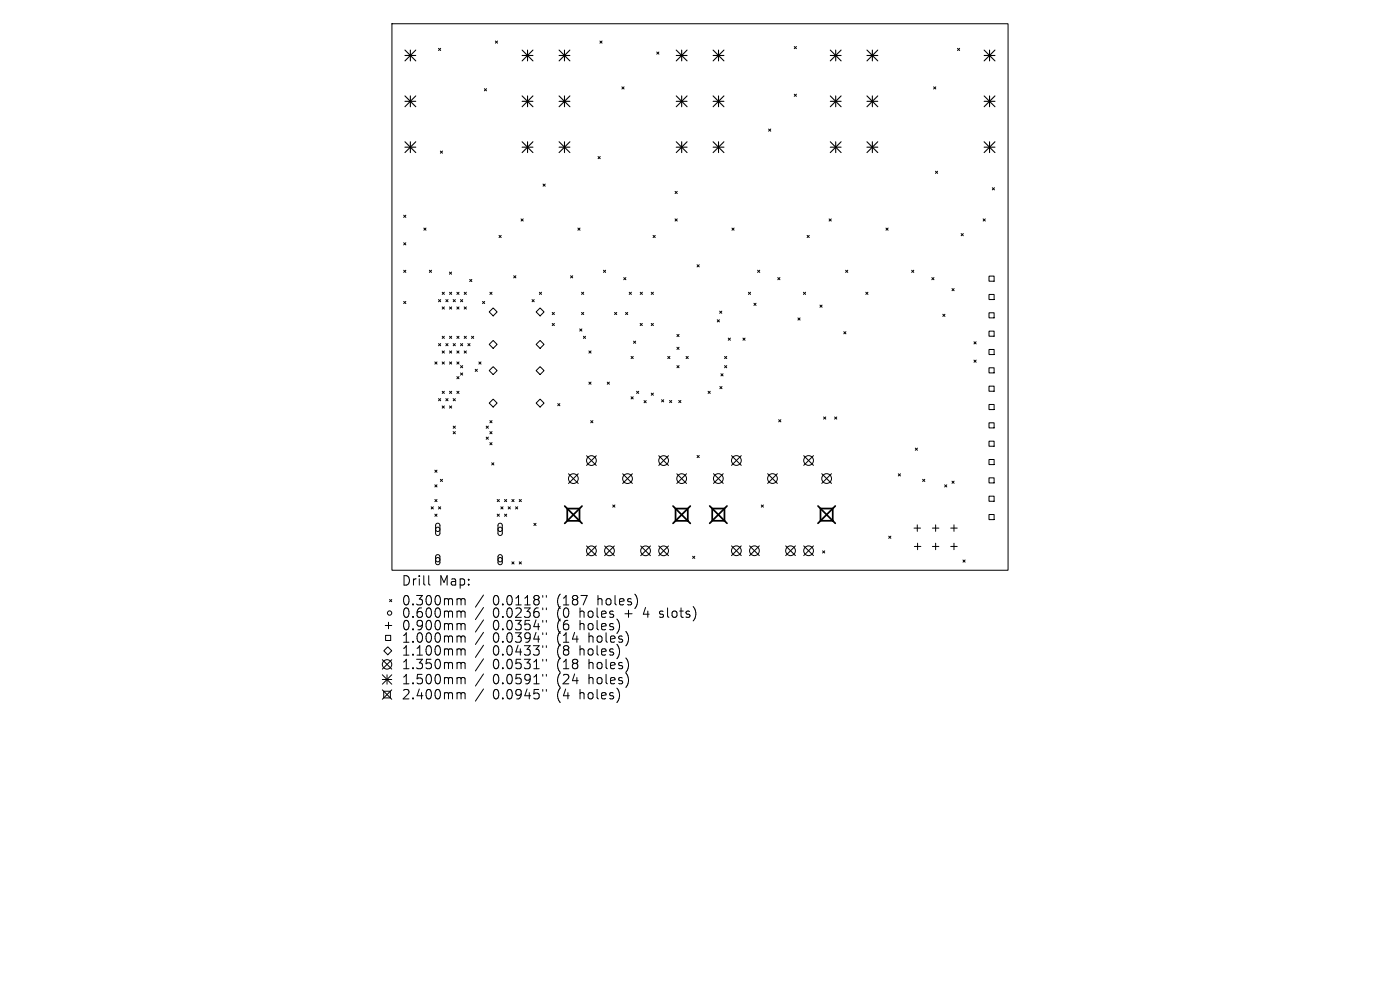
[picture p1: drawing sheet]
<svg xmlns="http://www.w3.org/2000/svg" width="297mm" height="210mm" viewBox="0 0 297 210" stroke-linecap="round" stroke-linejoin="round" font-family="sans-serif">
<defs><g id="words">
<g font-size="2.8">
<text x="85.1" y="124.5">Drill</text>
<text x="93.1" y="124.5">Map:</text>
<text x="85.1" y="128.7">0.300mm</text>
<text x="85.1" y="131.3">0.600mm</text>
<text x="104.6" y="128.7">0.0118&quot;</text>
<text x="104.6" y="131.3">0.0236&quot;</text>
<text x="118.3" y="128.7">(187</text>
<text x="118.3" y="131.3">(0</text>
<text x="123.2" y="131.3">holes</text>
<text x="127.1" y="128.7">holes)</text>
<text x="133" y="131.3">+</text>
<text x="137.2" y="131.3">4</text>
<text x="140.8" y="131.3">slots)</text>
<text x="85.1" y="134">0.900mm</text>
<text x="85.1" y="136.6">1.000mm</text>
<text x="104.6" y="134">0.0354&quot;</text>
<text x="104.6" y="136.6">0.0394&quot;</text>
<text x="118.3" y="134">(6</text>
<text x="118.3" y="136.6">(14</text>
<text x="123.2" y="134">holes)</text>
<text x="125.1" y="136.6">holes)</text>
<text x="85.1" y="139.4">1.100mm</text>
<text x="85.1" y="142.2">1.350mm</text>
<text x="104.6" y="139.4">0.0433&quot;</text>
<text x="104.6" y="142.2">0.0531&quot;</text>
<text x="118.3" y="139.4">(8</text>
<text x="118.3" y="142.2">(18</text>
<text x="123.2" y="139.4">holes)</text>
<text x="125.1" y="142.2">holes)</text>
<text x="85.1" y="145.4">1.500mm</text>
<text x="85.1" y="148.6">2.400mm</text>
<text x="104.6" y="145.4">0.0591&quot;</text>
<text x="104.6" y="148.6">0.0945&quot;</text>
<text x="118.3" y="145.4">(24</text>
<text x="118.3" y="148.6">(4</text>
<text x="123.2" y="148.6">holes)</text>
<text x="125.1" y="145.4">holes)</text>
</g>
</g></defs>
<g fill="none" stroke="#000" stroke-width=".21">
<path d="M83.1 5h130.8v116h-130.8zM93 10.3l.5 .4M93.5 10.3l-.5 .4M102.8 18.8l.4 .5M103.2 18.8l-.4 .5M105.1 8.7l.4 .5M105.5 8.7l-.4 .5M127.3 8.7l.4 .5M127.7 8.7l-.4 .5M131.9 18.4l.5 .5M132.4 18.4l-.5 .5M139.3 11l.5 .5"/>
<path d="M139.8 11l-.5 .5M168.5 9.9l.5 .4M168.5 20l.5 .4M169 20l-.5 .4M169 9.9l-.5 .4M198.1 18.4l.4 .5M198.5 18.4l-.4 .5M203.1 10.3l.5 .4M203.6 10.3l-.5 .4M93.4 32l.5 .5M93.9 32l-.5 .5M115.2 39l.5 .5"/>
<path d="M115.7 39l-.5 .5M126.9 33.2l.4 .5M127.3 33.2l-.4 .5M163.1 27.4l.4 .4M163.5 27.4l-.4 .4M198.5 36.3l.4 .5M198.9 36.3l-.4 .5M210.5 39.8l.5 .5M211 39.8l-.5 .5M85.6 45.7l.5 .4M85.6 51.5l.5 .5M85.6 57.3l.5 .5"/>
<path d="M86.1 45.7l-.5 .4M86.1 51.5l-.5 .5M86.1 57.3l-.5 .5M89.9 48.4l.5 .4M90.4 48.4l-.5 .4M91.1 57.3l.4 .5M91.5 57.3l-.4 .5M95.3 57.7l.5 .5M95.8 57.7l-.5 .5M99.6 59.3l.5 .4M100.1 59.3l-.5 .4M105.9 49.9l.4 .5"/>
<path d="M106.3 49.9l-.4 .5M109 58.5l.4 .5M109.4 58.5l-.4 .5M110.5 46.4l.5 .5M111 46.4l-.5 .5M121 58.5l.5 .5M121.5 58.5l-.5 .5M122.6 48.4l.5 .4M123.1 48.4l-.5 .4M128 57.3l.5 .5M128.5 57.3l-.5 .5M132.3 58.9l.5 .4"/>
<path d="M132.8 58.9l-.5 .4M138.5 49.9l.5 .5M139 49.9l-.5 .5M143.2 40.6l.5 .5M143.2 46.4l.5 .5M143.7 46.4l-.5 .5M143.7 40.6l-.5 .5M147.9 56.2l.4 .4M148.3 56.2l-.4 .4M155.3 48.4l.4 .4M155.7 48.4l-.4 .4M160.7 57.3l.5 .5"/>
<path d="M161.2 57.3l-.5 .5M165 58.9l.5 .4M165.5 58.9l-.5 .4M171.2 49.9l.5 .5M171.7 49.9l-.5 .5M175.9 46.4l.5 .5M176.4 46.4l-.5 .5M179.4 57.3l.5 .5M179.9 57.3l-.5 .5M188 48.4l.4 .4M188.4 48.4l-.4 .4M193.4 57.3l.5 .5"/>
<path d="M193.9 57.3l-.5 .5M197.7 58.9l.4 .4M198.1 58.9l-.4 .4M203.9 49.5l.5 .5M204.4 49.5l-.5 .5M208.6 46.4l.4 .5M209 46.4l-.4 .5M209.8 58.6h1.1v1.1h-1.1zM85.6 63.9l.5 .5M86.1 63.9l-.5 .5M92.3 76.8l.4 .4M92.7 76.8l-.4 .4"/>
<path d="M93 63.6l.5 .4M93 72.9l.5 .4M93.5 63.6l-.5 .4M93.5 72.9l-.5 .4M93.8 62l.5 .5M93.8 65.1l.5 .5M93.8 71.3l.5 .5M93.8 74.4l.5 .5M93.8 76.8l.5 .4M94.3 62l-.5 .5M94.3 65.1l-.5 .5M94.3 71.3l-.5 .5"/>
<path d="M94.3 74.4l-.5 .5M94.3 76.8l-.5 .4M94.6 63.6l.4 .4M94.6 72.9l.4 .4M95 63.6l-.4 .4M95 72.9l-.4 .4M95.4 62l.4 .5M95.4 65.1l.4 .5M95.4 71.3l.4 .5M95.4 74.4l.4 .5M95.4 76.8l.4 .4M95.8 62l-.4 .5"/>
<path d="M95.8 65.1l-.4 .5M95.8 71.3l-.4 .5M95.8 74.4l-.4 .5M95.8 76.8l-.4 .4M96.1 63.6l.5 .4M96.1 72.9l.5 .4M96.6 72.9l-.5 .4M96.6 63.6l-.5 .4M96.9 76.8l.5 .4M96.9 65.1l.5 .5M96.9 79.9l.5 .4M96.9 62l.5 .5"/>
<path d="M96.9 71.3l.5 .5M96.9 74.4l.5 .5M97.4 62l-.5 .5M97.4 71.3l-.5 .5M97.4 65.1l-.5 .5M97.4 74.4l-.5 .5M97.4 76.8l-.5 .4M97.4 79.9l-.5 .4M97.7 77.6l.5 .4M97.7 79.1l.5 .5M97.7 63.6l.5 .4M97.7 72.9l.5 .4"/>
<path d="M98.2 72.9l-.5 .4M98.2 79.1l-.5 .5M98.2 63.6l-.5 .4M98.2 77.6l-.5 .4M98.5 65.1l.4 .5M98.5 74.4l.4 .5M98.5 62l.4 .5M98.5 71.3l.4 .5M98.9 62l-.4 .5M98.9 71.3l-.4 .5M98.9 65.1l-.4 .5M98.9 74.4l-.4 .5"/>
<path d="M99.3 72.9l.4 .4M99.7 72.9l-.4 .4M100 71.3l.5 .5M100.5 71.3l-.5 .5M100.8 78.3l.5 .5M101.3 78.3l-.5 .5M101.6 76.8l.4 .4M102 76.8l-.4 .4M102.4 63.9l.4 .5M102.8 63.9l-.4 .5M103.8 66.2l.8-.9 .9 .9-.9 .8zM103.8 73.1l.8-.9 .9 .9-.9 .8z"/>
<path d="M103.8 78.6l.8-.8 .9 .8-.9 .9zM103.9 62l.5 .5M104.4 62l-.5 .5M112.9 63.6l.4 .4M113.3 63.6l-.4 .4M113.7 66.2l.9-.9 .8 .9-.8 .8zM113.7 73.1l.9-.9 .8 .9-.8 .8zM114.4 62l.5 .5M114.6 77.8l.8 .8-.8 .9-.9-.9zM114.9 62l-.5 .5M117.1 66.3l.5 .4M117.1 68.6l.5 .5"/>
<path d="M117.6 66.3l-.5 .4M117.6 68.6l-.5 .5M123 69.8l.4 .4M123.4 62l.4 .5M123.4 66.3l.4 .4M123.4 69.8l-.4 .4M123.8 71.3l.4 .5M123.8 62l-.4 .5M123.8 66.3l-.4 .4M124.2 71.3l-.4 .5M124.9 74.4l.5 .5M125.4 74.4l-.5 .5"/>
<path d="M130.4 66.3l.4 .4M130.8 66.3l-.4 .4M132.7 66.3l.5 .4M133.2 66.3l-.5 .4M133.5 62l.4 .5M133.9 75.6l.4 .5M133.9 62l-.4 .5M134.3 75.6l-.4 .5M134.4 72.4l.5 .4M134.9 72.4l-.5 .4M135.8 68.6l.5 .5M135.8 62l.5 .5"/>
<path d="M136.3 68.6l-.5 .5M136.3 62l-.5 .5M138.2 62l.4 .5M138.2 68.6l.4 .5M138.6 68.6l-.4 .5M138.6 62l-.4 .5M141.7 75.6l.4 .5M142.1 75.6l-.4 .5M143.6 70.9l.5 .5M143.6 73.7l.5 .4M143.6 77.6l.5 .4M144.1 70.9l-.5 .5"/>
<path d="M144.1 73.7l-.5 .4M144.1 77.6l-.5 .4M145.5 75.6l.5 .5M146 75.6l-.5 .5M152.2 67.8l.4 .5M152.6 67.8l-.4 .5M152.7 66l.4 .5M152.9 79.3l.5 .4M153.1 66l-.4 .5M153.4 79.3l-.5 .4M153.7 75.6l.5 .5M153.7 77.6l.5 .4"/>
<path d="M154.2 75.6l-.5 .5M154.2 77.6l-.5 .4M154.5 71.7l.5 .5M155 71.7l-.5 .5M157.6 71.7l.5 .5M158.1 71.7l-.5 .5M158.8 62l.4 .5M159.2 62l-.4 .5M159.9 64.3l.5 .5M160.4 64.3l-.5 .5M169.3 67.4l.4 .5M169.7 67.4l-.4 .5"/>
<path d="M170.4 62l.5 .5M170.9 62l-.5 .5M173.9 64.7l.5 .5M174.4 64.7l-.5 .5M179 70.4l.5 .4M179.5 70.4l-.5 .4M183.7 62l.4 .5M184.1 62l-.4 .5M200 66.7l.5 .4M200.5 66.7l-.5 .4M202 61.2l.4 .5M202.4 61.2l-.4 .5"/>
<path d="M206.6 72.5l.5 .5M206.6 76.4l.5 .4M207.1 72.5l-.5 .5M207.1 76.4l-.5 .4M209.8 62.5h1.1v1h-1.1zM209.8 66.4h1.1v1h-1.1zM209.8 70.2h1.1v1.1h-1.1zM209.8 74.1h1.1v1.1h-1.1zM209.8 78h1.1v1.1h-1.1zM92.3 99.7l.4 .5M92.7 99.7l-.4 .5M93 84.6l.5 .4"/>
<path d="M93.5 84.6l-.5 .4M93.8 83l.5 .5M93.8 86.1l.5 .5M94.3 83l-.5 .5M94.3 86.1l-.5 .5M94.6 84.6l.4 .4M95 84.6l-.4 .4M95.4 83l.4 .5M95.4 86.1l.4 .5M95.8 83l-.4 .5M95.8 86.1l-.4 .5M96.1 84.6l.5 .4"/>
<path d="M96.1 90.4l.5 .5M96.1 91.6l.5 .4M96.6 84.6l-.5 .4M96.6 90.4l-.5 .5M96.6 91.6l-.5 .4M96.9 83l.5 .5M97.4 83l-.5 .5M103.1 90.4l.5 .5M103.1 92.7l.5 .5M103.6 90.4l-.5 .5M103.6 92.7l-.5 .5M103.8 85.5l.8-.8 .9 .8-.9 .9z"/>
<path d="M103.9 93.9l.5 .5M103.9 89.2l.5 .5M103.9 91.6l.5 .4M104.3 98.2l.5 .4M104.4 89.2l-.5 .5M104.4 91.6l-.5 .4M104.4 93.9l-.5 .5M104.8 98.2l-.5 .4M113.7 85.5l.9-.8 .8 .8-.8 .9zM118.3 85.6l.5 .5M118.8 85.6l-.5 .5M124.4 96.7l2.1 2"/>
<path d="M124.9 81.1l.5 .4M125.3 89.2l.5 .5M125.4 81.1l-.5 .4M125.8 89.2l-.5 .5M126.5 96.7l-2.1 2M128.8 81.1l.5 .4M129.3 81.1l-.5 .4M133.9 84.2l.4 .4M134.3 84.2l-.4 .4M135 83l.5 .5M135.5 83l-.5 .5M136.6 85l.5 .4"/>
<path d="M137.1 85l-.5 .4M138.2 83.4l.4 .4M138.6 83.4l-.4 .4M139.7 96.7l2.1 2M140.3 84.8l.5 .5M140.8 84.8l-.5 .5M141.8 96.7l-2.1 2M142 84.9l.5 .5M142.5 84.9l-.5 .5M144 84.9l.5 .5M144.5 84.9l-.5 .5M147.9 96.6l.4 .5"/>
<path d="M148.3 96.6l-.4 .5M150.2 83l.5 .5M150.7 83l-.5 .5M152.7 82l.5 .5M153.2 82l-.5 .5M155.2 96.7l2.1 2M157.3 96.7l-2.1 2M165.2 89l.5 .5M165.7 89l-.5 .5M170.5 96.7l2.1 2M172.6 96.7l-2.1 2M174.7 88.4l.5 .5"/>
<path d="M175.2 88.4l-.5 .5M177.1 88.4l.4 .5M177.5 88.4l-.4 .5M194.2 95.1l.4 .4M194.6 95.1l-.4 .4M209.8 81.9h1.1v1.1h-1.1zM209.8 85.8h1.1v1.1h-1.1zM209.8 89.7h1.1v1.1h-1.1zM209.8 93.6h1.1v1.1h-1.1zM209.8 97.5h1.1v1.1h-1.1zM91.5 107.5l.4 .5M91.9 107.5l-.4 .5"/>
<path d="M92.3 102.8l.4 .5M92.3 106l.4 .4M92.3 109.1l.4 .4M92.5 111.1l.5-.1 .3 .4v1.8l-.4 .4-.3-.1-.2-.3v-1.8zM92.5 117.8l.5-.1 .3 .3v1.4l-.4 .4-.3-.1-.2-.3v-1.3zM92.7 102.8l-.4 .5M92.7 106l-.4 .4M92.7 109.1l-.4 .4M93 107.5l.5 .5M93.4 101.7l.5 .4M93.5 107.5l-.5 .5M93.9 101.7l-.5 .4"/>
<path d="M105.5 106l.4 .4M105.5 109.1l.4 .4M105.8 111.1l.5-.1 .3 .4v1.8l-.4 .4-.4-.1-.2-.3v-1.8zM105.8 117.8l.4-.1 .4 .3v1.4l-.4 .4-.4-.1-.2-.3v-1.3zM105.9 106l-.4 .4M105.9 109.1l-.4 .4M106.3 107.5l.4 .5M106.7 107.5l-.4 .5M107 106l.5 .4M107 109.1l.5 .4M107.5 106l-.5 .4M107.5 109.1l-.5 .4"/>
<path d="M107.8 107.5l.5 .5M108.3 107.5l-.5 .5M108.6 119.2l.5 .4M108.6 106l.5 .4M109.1 106l-.5 .4M109.1 119.2l-.5 .4M109.4 107.5l.4 .5M109.8 107.5l-.4 .5M110.1 106l.5 .4M110.1 119.2l.5 .4M110.6 106l-.5 .4M110.6 119.2l-.5 .4"/>
<path d="M113.3 111l.4 .5M113.7 111l-.4 .5M120.6 100.5l2.1 2.1M122.7 100.5l-2.1 2.1M124.4 115.8l2.1 2.1M126.5 115.8l-2.1 2.1M128.3 115.8l2 2.1M130 107.1l.4 .5M130.3 115.8l-2 2.1M130.4 107.1l-.4 .5M132.1 100.5l2.1 2.1M134.2 100.5l-2.1 2.1"/>
<path d="M135.9 115.8l2.1 2.1M138 115.8l-2.1 2.1M139.7 115.8l2.1 2.1M141.8 115.8l-2.1 2.1M143.6 100.5l2 2.1M145.6 100.5l-2 2.1M146.9 118l.5 .5M147.4 118l-.5 .5M151.4 100.5l2 2M153.4 100.5l-2 2M155.2 115.8l2.1 2.1M157.3 115.8l-2.1 2.1"/>
<path d="M159 115.8l2.1 2.1M161.1 115.8l-2.1 2.1M161.5 107.1l.5 .5M162 107.1l-.5 .5M162.8 100.5l2.1 2M164.9 100.5l-2.1 2M166.7 115.8l2 2.1M168.7 115.8l-2 2.1M170.5 115.8l2.1 2.1M172.6 115.8l-2.1 2.1M174.3 100.5l2.1 2M174.5 116.8l.5 .5"/>
<path d="M175 116.8l-.5 .5M176.4 100.5l-2.1 2M188.5 113.7l.5 .5M189 113.7l-.5 .5M190.6 100.5l.4 .5M191 100.5l-.4 .5M193.9 112h1.4M194 115.9h1.4M194.6 111.3v1.4M194.7 115.2v1.4M195.7 101.7l.5 .4M196.2 101.7l-.5 .4"/>
<path d="M197.8 112h1.4M197.8 115.9h1.4M198.5 111.3v1.4M198.5 115.2v1.4M200.4 102.8l.5 .5M200.9 102.8l-.5 .5M201.7 112h1.4M201.7 115.9h1.4M202 102.1l.4 .4M202.4 111.3v1.4M202.4 115.2v1.4M202.4 102.1l-.4 .4"/>
<path d="M204.3 118.8l.4 .5M204.7 118.8l-.4 .5M209.8 101.4h1.1v1h-1.1zM209.8 105.3h1.1v1h-1.1zM209.8 109.1h1.1v1.1h-1.1zM81.1 139.9l2 2M81.7 132.7h1.4M81.8 134.8h1.1v1.1h-1.1zM82.3 137.2l.8 .9-.8 .8-.9-.8zM82.4 132v1.4M82.6 127.2l.5 .4M83.1 127.2l-.5 .4"/>
<path d="M83.1 139.9l-2 2M91 122.1v1.7l.2 .3M97.2 127l.5 .1 .1 .2M97.2 129.6l.5 .1 .1 .2M97.2 132.3l.5 .1 .1 .2M97.2 134.9l.5 .1 .1 .2M97.2 137.6l.5 .1 .1 .2M97.8 127.3l.3-.3 .5 .1 .1 1.2M97.8 127.3v1M97.8 129.9v1.1M97.8 132.6v1M97.8 135.2v1"/>
<path d="M97.8 137.9v1.1M97.8 129.9l.3-.3 .5 .1 .1 1.3M97.8 132.6l.3-.3 .5 .1 .1 1.2M97.8 135.2l.3-.3 .5 .1 .1 1.2M97.8 137.9l.3-.3 .5 .1 .1 1.3M102.6 126.2l-1.7 2.6M102.6 128.9l-1.7 2.5M102.6 131.5l-1.7 2.6M102.6 134.1l-1.7 2.6M102.6 136.9l-1.7 2.5M102.6 139.8l-1.7 2.5M115.1 126.3v.4"/>
<path d="M115.1 129v.3M115.1 131.6v.4M115.1 134.2v.4M115.1 137v.4M115.1 139.9v.3M115.9 126.3v.4M115.9 129v.3M115.9 131.6v.4M115.9 134.2v.4M115.9 137v.4M115.9 139.9v.3M139.9 130.9l.2 .1"/>
<path d="M140 129.7v.5M81.1 143.1l2 2M81.1 144.1h2M81.1 146.3l2 2M81.4 146.6h1.4v1.4h-1.4zM82.1 143.1v2M83.1 146.3l-2 2M83.1 143.1l-2 2M97.2 140.5l.5 .1 .1 .2M97.2 143.7l.5 .1 .1 .2M97.2 146.9l.5 .1 .1 .2M97.8 140.8v1.1"/>
<path d="M97.8 144v1.1M97.8 147.2v1.1M97.8 140.8l.3-.3 .5 .1 .1 1.3M97.8 144l.3-.3 .5 .1 .1 1.3M97.8 147.2l.3-.3 .5 .1 .1 1.3M102.6 143l-1.7 2.5M102.6 146.2l-1.7 2.5M115.1 143.1v.3M115.1 146.3v.3M115.9 143.1v.3M115.9 146.3v.3"/>
<circle cx="125.5" cy="97.7" r="1.03"/>
<circle cx="140.8" cy="97.7" r="1.03"/>
<circle cx="156.2" cy="97.7" r="1.03"/>
<circle cx="171.5" cy="97.7" r="1.03"/>
<circle cx="92.9" cy="118.7" r=".46"/>
<circle cx="92.9" cy="112.3" r=".46"/>
<circle cx="106.1" cy="118.7" r=".46"/>
<circle cx="106.1" cy="112.3" r=".46"/>
<circle cx="121.6" cy="101.5" r="1.03"/>
<circle cx="125.5" cy="116.8" r="1.03"/>
<circle cx="129.3" cy="116.8" r="1.03"/>
<circle cx="133.1" cy="101.5" r="1.03"/>
<circle cx="137" cy="116.8" r="1.03"/>
<circle cx="140.8" cy="116.8" r="1.03"/>
<circle cx="144.6" cy="101.5" r="1.03"/>
<circle cx="152.4" cy="101.5" r="1.03"/>
<circle cx="156.2" cy="116.8" r="1.03"/>
<circle cx="160" cy="116.8" r="1.03"/>
<circle cx="163.9" cy="101.5" r="1.03"/>
<circle cx="167.7" cy="116.8" r="1.03"/>
<circle cx="171.5" cy="116.8" r="1.03"/>
<circle cx="175.4" cy="101.5" r="1.03"/>
<circle cx="82.6" cy="130" r=".46"/>
<circle cx="82.1" cy="140.9" r="1"/>
</g>
<g fill="none" stroke="#000" stroke-width=".23">
<path d="M85.9 10.6l2.3 2.3M85.9 11.8h2.3M87.1 10.6v2.3M88.2 10.6l-2.3 2.3M110.8 11.8h2.3M110.8 10.6l2.3 2.3M111.9 10.6v2.3M113.1 10.6l-2.3 2.3M118.6 11.8h2.3M118.6 10.6l2.3 2.3M119.8 10.6v2.3M120.9 10.6l-2.3 2.3"/>
<path d="M143.5 11.8h2.3M143.5 10.6l2.3 2.3M144.6 10.6v2.3M145.8 10.6l-2.3 2.3M151.3 11.8h2.3M151.3 10.6l2.3 2.3M152.4 10.6v2.3M153.6 10.6l-2.3 2.3M176.1 11.8h2.3M176.1 10.6l2.3 2.3M177.3 10.6v2.3M178.4 10.6l-2.3 2.3"/>
<path d="M183.9 11.8h2.3M183.9 10.6l2.3 2.3M185.1 10.6v2.3M186.2 10.6l-2.3 2.3M208.8 11.8h2.3M208.8 10.6l2.3 2.3M209.9 10.6v2.3M211.1 10.6l-2.3 2.3M85.9 20.3l2.3 2.3M85.9 21.5h2.3M85.9 30.1l2.3 2.3M85.9 31.2h2.3"/>
<path d="M87.1 20.3v2.3M87.1 30.1v2.3M88.2 20.3l-2.3 2.3M88.2 30.1l-2.3 2.3M110.8 21.5h2.3M110.8 31.2h2.3M110.8 20.3l2.3 2.3M110.8 30.1l2.3 2.3M111.9 20.3v2.3M111.9 30.1v2.3M113.1 20.3l-2.3 2.3M113.1 30.1l-2.3 2.3"/>
<path d="M118.6 21.5h2.3M118.6 31.2h2.3M118.6 20.3l2.3 2.3M118.6 30.1l2.3 2.3M119.8 20.3v2.3M119.8 30.1v2.3M120.9 20.3l-2.3 2.3M120.9 30.1l-2.3 2.3M143.5 21.5h2.3M143.5 31.2h2.3M143.5 20.3l2.3 2.3M143.5 30.1l2.3 2.3"/>
<path d="M144.6 20.3v2.3M144.6 30.1v2.3M145.8 20.3l-2.3 2.3M145.8 30.1l-2.3 2.3M151.3 21.5h2.3M151.3 31.2h2.3M151.3 20.3l2.3 2.3M151.3 30.1l2.3 2.3M152.4 20.3v2.3M152.4 30.1v2.3M153.6 20.3l-2.3 2.3M153.6 30.1l-2.3 2.3"/>
<path d="M176.1 21.5h2.3M176.1 31.2h2.3M176.1 20.3l2.3 2.3M176.1 30.1l2.3 2.3M177.3 20.3v2.3M177.3 30.1v2.3M178.4 20.3l-2.3 2.3M178.4 30.1l-2.3 2.3M183.9 21.5h2.3M183.9 31.2h2.3M183.9 20.3l2.3 2.3M183.9 30.1l2.3 2.3"/>
<path d="M185.1 20.3v2.3M185.1 30.1v2.3M186.2 20.3l-2.3 2.3M186.2 30.1l-2.3 2.3M208.8 21.5h2.3M208.8 31.2h2.3M208.8 20.3l2.3 2.3M208.8 30.1l2.3 2.3M209.9 20.3v2.3M209.9 30.1v2.3M211.1 20.3l-2.3 2.3M211.1 30.1l-2.3 2.3"/>
</g>
<path d="M119.8 107.4l3.7 3.6M120.3 107.9h2.6v2.6h-2.6zM123.5 107.4l-3.7 3.6M142.8 107.4l3.6 3.6M143.3 107.9h2.6v2.6h-2.6zM146.4 107.4l-3.6 3.6M150.6 107.3l3.6 3.7M151.1 107.9h2.6v2.6h-2.6zM154.2 107.3l-3.6 3.7M173.5 107.3l3.7 3.7M174.1 107.9h2.6v2.6h-2.6zM177.2 107.3l-3.7 3.7" fill="none" stroke="#000" stroke-width=".37"/>
<use href="#words"/>
</svg>
